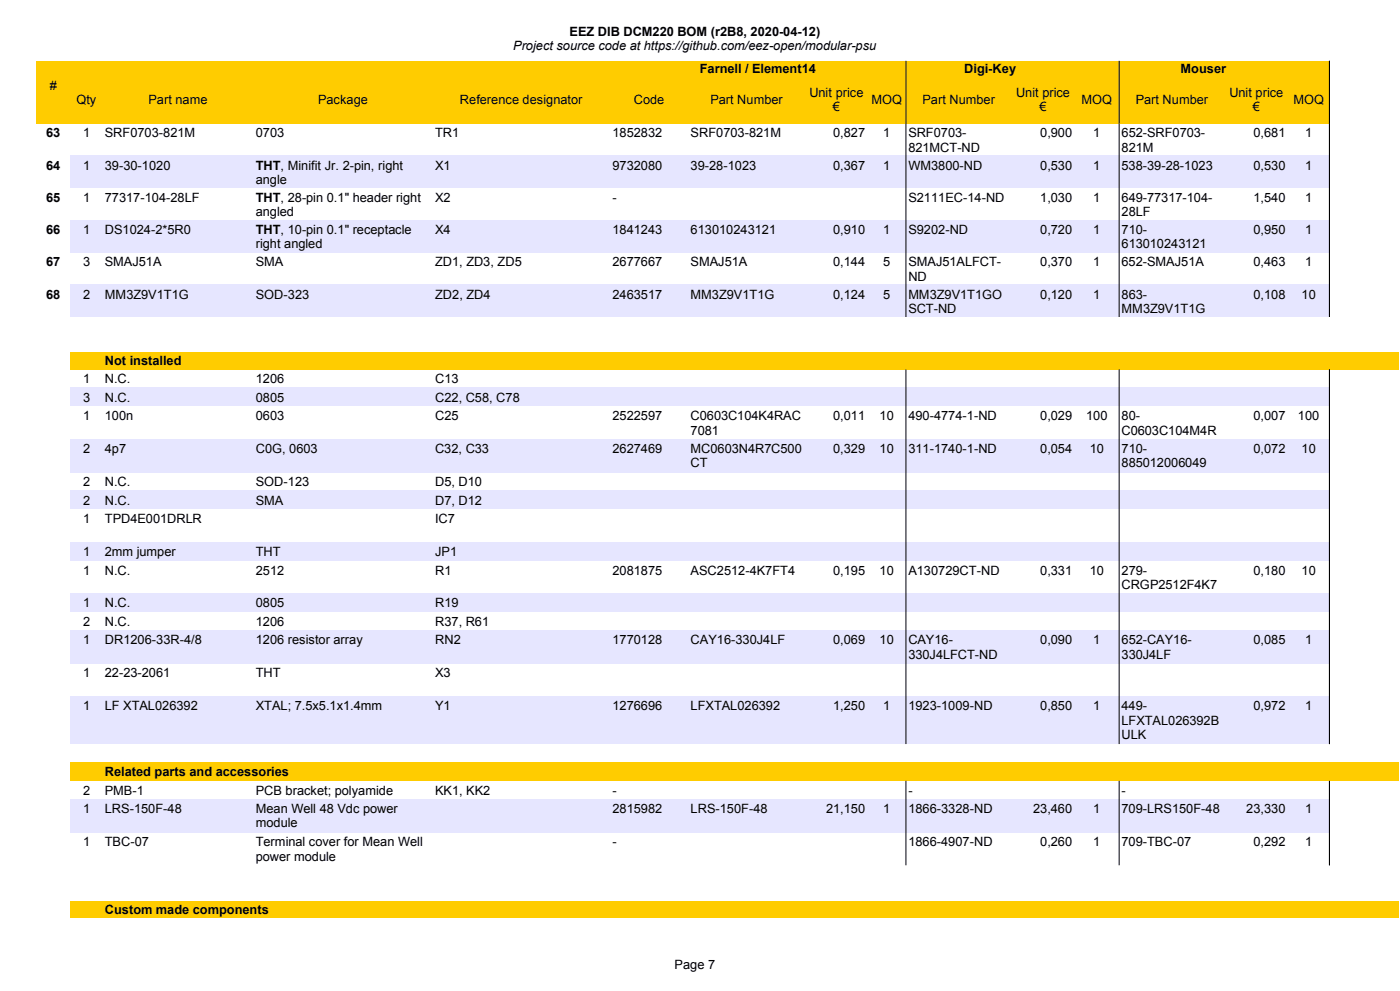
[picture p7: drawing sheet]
<svg xmlns="http://www.w3.org/2000/svg" width="297mm" height="210mm" viewBox="0 0 297 210" stroke-linecap="round" stroke-linejoin="round" font-family="sans-serif">
<defs><g id="words">
<g font-size="2.7">
<text x="108.8" y="10.6">Project source code at https://github.com/eez-open/modular-psu</text>
<text x="120.8" y="7.5">EEZ DIB DCM220 BOM (r2B8, 2020-04-12)</text>
<text x="148.4" y="15.4">Farnell / Element14</text>
<text x="204.5" y="15.4">Digi-Key</text>
<text x="250.4" y="15.4">Mouser</text>
<text x="10.5" y="19">#</text>
<text x="16.2" y="22.1">Qty</text>
<text x="31.5" y="22.1">Part name</text>
<text x="67.5" y="22.1">Package</text>
<text x="97.5" y="22.1">Reference designator</text>
<text x="134.4" y="22.1">Code</text>
<text x="150.7" y="22.1">Part Number</text>
<text x="171.7" y="20.5">Unit price</text>
<text x="176.6" y="23.6">€</text>
<text x="184.8" y="22.1">MOQ</text>
<text x="195.6" y="22.1">Part Number</text>
<text x="215.5" y="20.5">Unit price</text>
<text x="220.5" y="23.6">€</text>
<text x="229.4" y="22.1">MOQ</text>
<text x="240.9" y="22.1">Part Number</text>
<text x="260.7" y="20.5">Unit price</text>
<text x="265.7" y="23.6">€</text>
<text x="274.3" y="22.1">MOQ</text>
<text x="9.8" y="29.1">63</text>
<text x="17.6" y="29.1">1</text>
<text x="22.2" y="29.1">SRF0703-821M</text>
<text x="54.3" y="29.1">0703</text>
<text x="92.3" y="29.1">TR1</text>
<text x="129.9" y="29.1">1852832</text>
<text x="146.5" y="29.1">SRF0703-821M</text>
<text x="176.7" y="29.1">0,827</text>
<text x="187.3" y="29.1">1</text>
<text x="192.7" y="29.1">SRF0703-</text>
<text x="220.6" y="29.1">0,900</text>
<text x="231.9" y="29.1">1</text>
<text x="237.9" y="29.1">652-SRF0703-</text>
<text x="265.9" y="29.1">0,681</text>
<text x="276.8" y="29.1">1</text>
<text x="9.8" y="36">64</text>
<text x="17.6" y="36">1</text>
<text x="22.2" y="36">39-30-1020</text>
<text x="54.3" y="36">THT, Minifit Jr. 2-pin, right</text>
<text x="92.3" y="36">X1</text>
<text x="129.9" y="36">9732080</text>
<text x="146.5" y="36">39-28-1023</text>
<text x="176.7" y="36">0,367</text>
<text x="187.3" y="36">1</text>
<text x="192.7" y="36">WM3800-ND</text>
<text x="192.7" y="32.2">821MCT-ND</text>
<text x="220.6" y="36">0,530</text>
<text x="231.9" y="36">1</text>
<text x="237.8" y="36">538-39-28-1023</text>
<text x="237.9" y="32.2">821M</text>
<text x="265.9" y="36">0,530</text>
<text x="276.8" y="36">1</text>
<text x="54.3" y="39">angle</text>
<text x="9.8" y="42.8">65</text>
<text x="17.6" y="42.8">1</text>
<text x="22.2" y="42.8">77317-104-28LF</text>
<text x="54.3" y="42.8">THT, 28-pin 0.1&quot; header right</text>
<text x="54.3" y="45.8">angled</text>
<text x="92.3" y="42.8">X2</text>
<text x="129.9" y="42.8">-</text>
<text x="192.7" y="42.8">S2111EC-14-ND</text>
<text x="220.6" y="42.8">1,030</text>
<text x="231.9" y="42.8">1</text>
<text x="237.9" y="42.8">649-77317-104-</text>
<text x="237.9" y="45.8">28LF</text>
<text x="265.9" y="42.8">1,540</text>
<text x="276.8" y="42.8">1</text>
<text x="9.8" y="49.6">66</text>
<text x="17.6" y="49.6">1</text>
<text x="22.2" y="49.6">DS1024-2*5R0</text>
<text x="54.3" y="49.6">THT, 10-pin 0.1&quot; receptacle</text>
<text x="54.3" y="52.7">right angled</text>
<text x="92.3" y="49.6">X4</text>
<text x="129.9" y="49.6">1841243</text>
<text x="146.5" y="49.6">613010243121</text>
<text x="176.7" y="49.6">0,910</text>
<text x="187.3" y="49.6">1</text>
<text x="192.7" y="49.6">S9202-ND</text>
<text x="220.6" y="49.6">0,720</text>
<text x="231.9" y="49.6">1</text>
<text x="237.9" y="49.6">710-</text>
<text x="237.9" y="52.7">613010243121</text>
<text x="265.9" y="49.6">0,950</text>
<text x="276.8" y="49.6">1</text>
<text x="9.8" y="56.5">67</text>
<text x="17.6" y="56.5">3</text>
<text x="22.2" y="56.5">SMAJ51A</text>
<text x="54.3" y="56.5">SMA</text>
<text x="92.3" y="56.5">ZD1, ZD3, ZD5</text>
<text x="129.9" y="56.5">2677667</text>
<text x="146.5" y="56.5">SMAJ51A</text>
<text x="176.7" y="56.5">0,144</text>
<text x="187.3" y="56.5">5</text>
<text x="192.7" y="56.5">SMAJ51ALFCT-</text>
<text x="192.7" y="59.5">ND</text>
<text x="220.6" y="56.5">0,370</text>
<text x="231.9" y="56.5">1</text>
<text x="237.8" y="56.5">652-SMAJ51A</text>
<text x="265.9" y="56.5">0,463</text>
<text x="276.8" y="56.5">1</text>
<text x="9.8" y="63.3">68</text>
<text x="17.6" y="63.3">2</text>
<text x="22.3" y="63.3">MM3Z9V1T1G</text>
<text x="54.3" y="63.3">SOD-323</text>
<text x="92.3" y="63.3">ZD2, ZD4</text>
<text x="129.9" y="63.3">2463517</text>
<text x="146.5" y="63.3">MM3Z9V1T1G</text>
<text x="176.7" y="63.3">0,124</text>
<text x="187.3" y="63.3">5</text>
<text x="192.7" y="63.3">MM3Z9V1T1GO</text>
<text x="220.6" y="63.3">0,120</text>
<text x="231.9" y="63.3">1</text>
<text x="237.9" y="63.3">863-</text>
<text x="265.9" y="63.3">0,108</text>
<text x="276.1" y="63.3">10</text>
<text x="192.7" y="66.4">SCT-ND</text>
<text x="237.9" y="66.4">MM3Z9V1T1G</text>
<text x="22.2" y="77.4">Not installed</text>
<text x="17.6" y="81.3">1</text>
<text x="22.2" y="81.3">N.C.</text>
<text x="54.3" y="81.3">1206</text>
<text x="92.3" y="81.3">C13</text>
<text x="17.6" y="85.2">3</text>
<text x="17.6" y="89.1">1</text>
<text x="22.2" y="85.2">N.C.</text>
<text x="22.2" y="89.1">100n</text>
<text x="54.3" y="85.2">0805</text>
<text x="54.3" y="89.1">0603</text>
<text x="92.3" y="85.2">C22, C58, C78</text>
<text x="92.3" y="89.1">C25</text>
<text x="129.9" y="89.1">2522597</text>
<text x="146.5" y="89.1">C0603C104K4RAC</text>
<text x="176.7" y="89.1">0,011</text>
<text x="186.5" y="89.1">10</text>
<text x="192.7" y="89.1">490-4774-1-ND</text>
<text x="220.6" y="89.1">0,029</text>
<text x="230.4" y="89.1">100</text>
<text x="237.9" y="89.1">80-</text>
<text x="265.9" y="89.1">0,007</text>
<text x="275.3" y="89.1">100</text>
<text x="146.5" y="92.1">7081</text>
<text x="237.9" y="92.1">C0603C104M4R</text>
<text x="17.6" y="96.1">2</text>
<text x="22.2" y="96.1">4p7</text>
<text x="54.3" y="96.1">C0G, 0603</text>
<text x="92.3" y="96.1">C32, C33</text>
<text x="129.9" y="96.1">2627469</text>
<text x="146.5" y="96.1">MC0603N4R7C500</text>
<text x="146.5" y="99.1">CT</text>
<text x="176.7" y="96.1">0,329</text>
<text x="186.5" y="96.1">10</text>
<text x="192.7" y="96.1">311-1740-1-ND</text>
<text x="220.6" y="96.1">0,054</text>
<text x="231.1" y="96.1">10</text>
<text x="237.9" y="96.1">710-</text>
<text x="237.9" y="99.1">885012006049</text>
<text x="265.9" y="96.1">0,072</text>
<text x="276.1" y="96.1">10</text>
<text x="17.6" y="103.1">2</text>
<text x="17.6" y="107">2</text>
<text x="22.2" y="103.1">N.C.</text>
<text x="22.2" y="107">N.C.</text>
<text x="54.3" y="103.1">SOD-123</text>
<text x="54.3" y="107">SMA</text>
<text x="92.3" y="103.1">D5, D10</text>
<text x="92.3" y="107">D7, D12</text>
<text x="17.6" y="110.9">1</text>
<text x="22.3" y="110.9">TPD4E001DRLR</text>
<text x="92.3" y="110.9">IC7</text>
<text x="17.6" y="117.9">1</text>
<text x="22.2" y="117.9">2mm jumper</text>
<text x="54.3" y="117.9">THT</text>
<text x="92.3" y="117.9">JP1</text>
<text x="17.6" y="121.8">1</text>
<text x="22.2" y="121.8">N.C.</text>
<text x="54.3" y="121.8">2512</text>
<text x="92.3" y="121.8">R1</text>
<text x="129.9" y="121.8">2081875</text>
<text x="146.5" y="121.8">ASC2512-4K7FT4</text>
<text x="176.7" y="121.8">0,195</text>
<text x="186.5" y="121.8">10</text>
<text x="192.7" y="121.8">A130729CT-ND</text>
<text x="220.6" y="121.8">0,331</text>
<text x="231.1" y="121.8">10</text>
<text x="237.9" y="121.8">279-</text>
<text x="237.9" y="124.8">CRGP2512F4K7</text>
<text x="265.9" y="121.8">0,180</text>
<text x="276.1" y="121.8">10</text>
<text x="17.6" y="128.8">1</text>
<text x="22.2" y="128.8">N.C.</text>
<text x="54.3" y="128.8">0805</text>
<text x="92.3" y="128.8">R19</text>
<text x="17.6" y="132.7">2</text>
<text x="17.6" y="136.6">1</text>
<text x="22.2" y="132.7">N.C.</text>
<text x="22.2" y="136.6">DR1206-33R-4/8</text>
<text x="54.3" y="132.7">1206</text>
<text x="54.3" y="136.6">1206 resistor array</text>
<text x="92.3" y="132.7">R37, R61</text>
<text x="92.3" y="136.6">RN2</text>
<text x="129.9" y="136.6">1770128</text>
<text x="146.5" y="136.6">CAY16-330J4LF</text>
<text x="176.7" y="136.6">0,069</text>
<text x="186.5" y="136.6">10</text>
<text x="192.7" y="136.6">CAY16-</text>
<text x="220.6" y="136.6">0,090</text>
<text x="231.9" y="136.6">1</text>
<text x="237.9" y="136.6">652-CAY16-</text>
<text x="265.9" y="136.6">0,085</text>
<text x="276.8" y="136.6">1</text>
<text x="17.6" y="143.6">1</text>
<text x="22.3" y="143.6">22-23-2061</text>
<text x="54.3" y="143.6">THT</text>
<text x="92.3" y="143.6">X3</text>
<text x="192.7" y="139.6">330J4LFCT-ND</text>
<text x="237.9" y="139.6">330J4LF</text>
<text x="17.6" y="150.6">1</text>
<text x="22.2" y="150.6">LF XTAL026392</text>
<text x="54.3" y="150.6">XTAL; 7.5x5.1x1.4mm</text>
<text x="92.3" y="150.6">Y1</text>
<text x="129.9" y="150.6">1276696</text>
<text x="146.5" y="150.6">LFXTAL026392</text>
<text x="176.7" y="150.6">1,250</text>
<text x="187.3" y="150.6">1</text>
<text x="192.7" y="150.6">1923-1009-ND</text>
<text x="220.6" y="150.6">0,850</text>
<text x="231.9" y="150.6">1</text>
<text x="237.8" y="150.6">449-</text>
<text x="237.8" y="153.6">LFXTAL026392B</text>
<text x="265.9" y="150.6">0,972</text>
<text x="276.8" y="150.6">1</text>
<text x="237.8" y="156.6">ULK</text>
<text x="22.2" y="164.5">Related parts and accessories</text>
<text x="17.6" y="168.5">2</text>
<text x="17.6" y="172.4">1</text>
<text x="22.2" y="168.5">PMB-1</text>
<text x="22.2" y="172.4">LRS-150F-48</text>
<text x="54.3" y="168.5">PCB bracket; polyamide</text>
<text x="54.3" y="172.4">Mean Well 48 Vdc power</text>
<text x="92.3" y="168.5">KK1, KK2</text>
<text x="129.9" y="168.5">-</text>
<text x="129.9" y="172.4">2815982</text>
<text x="146.5" y="172.4">LRS-150F-48</text>
<text x="175.2" y="172.4">21,150</text>
<text x="187.3" y="172.4">1</text>
<text x="192.7" y="168.5">-</text>
<text x="192.7" y="172.4">1866-3328-ND</text>
<text x="219.1" y="172.4">23,460</text>
<text x="231.9" y="172.4">1</text>
<text x="237.8" y="168.5">-</text>
<text x="237.8" y="172.4">709-LRS150F-48</text>
<text x="264.3" y="172.4">23,330</text>
<text x="276.8" y="172.4">1</text>
<text x="17.6" y="179.4">1</text>
<text x="22.2" y="179.4">TBC-07</text>
<text x="54.3" y="175.4">module</text>
<text x="54.3" y="179.4">Terminal cover for Mean Well</text>
<text x="129.9" y="179.4">-</text>
<text x="192.7" y="179.4">1866-4907-ND</text>
<text x="220.6" y="179.4">0,260</text>
<text x="231.9" y="179.4">1</text>
<text x="237.8" y="179.4">709-TBC-07</text>
<text x="265.9" y="179.4">0,292</text>
<text x="276.8" y="179.4">1</text>
<text x="54.3" y="182.4">power module</text>
<text x="22.2" y="193.7">Custom made components</text>
<text x="143.1" y="205.3">Page 7</text>
</g>
</g></defs>
<path d="M7.6 12.9h274.3v13.2h-274.3z" fill-rule="evenodd" fill="#fc0"/>
<path d="M192.1 12.9v13.3M237.4 12.9v13.3M282 12.9v13.3" fill="none" stroke="#000" stroke-width=".21"/>
<g fill="#e6e6ff">
<path d="M14.9 33h267v6.8h-267z" fill-rule="evenodd"/>
<path d="M14.9 46.6h267v6.9h-267z" fill-rule="evenodd"/>
<path d="M14.9 60.3h267v6.9h-267z" fill-rule="evenodd"/>
</g>
<path d="M14.9 74.6h281.7v3.7h-281.7z" fill-rule="evenodd" fill="#fc0"/>
<g fill="#e6e6ff">
<path d="M14.9 82.2h267v3.9h-267z" fill-rule="evenodd"/>
<path d="M14.9 93.1h267v7h-267z" fill-rule="evenodd"/>
<path d="M14.9 104h267v3.9h-267z" fill-rule="evenodd"/>
<path d="M14.9 114.9h267v3.9h-267z" fill-rule="evenodd"/>
<path d="M14.9 125.8h267v3.9h-267z" fill-rule="evenodd"/>
<path d="M14.9 133.6h267v7h-267z" fill-rule="evenodd"/>
<path d="M14.9 147.6h267v10.1h-267z" fill-rule="evenodd"/>
</g>
<path d="M14.9 161.6h281.7v3.9h-281.7z" fill-rule="evenodd" fill="#fc0"/>
<path d="M14.9 169.4h267v7h-267z" fill-rule="evenodd" fill="#e6e6ff"/>
<path d="M14.9 191h281.7v3.5h-281.7z" fill-rule="evenodd" fill="#fc0"/>
<path d="M192.1 26.2v41M237.4 26.2v41M282 26.2v41M192.1 78.3v79.4M237.4 78.3v79.4M282 78.3v79.4M192.1 165.5v17.9M237.4 165.5v17.9M282 165.5v17.9" fill="none" stroke="#000" stroke-width=".21"/>
<use href="#words"/>
</svg>
